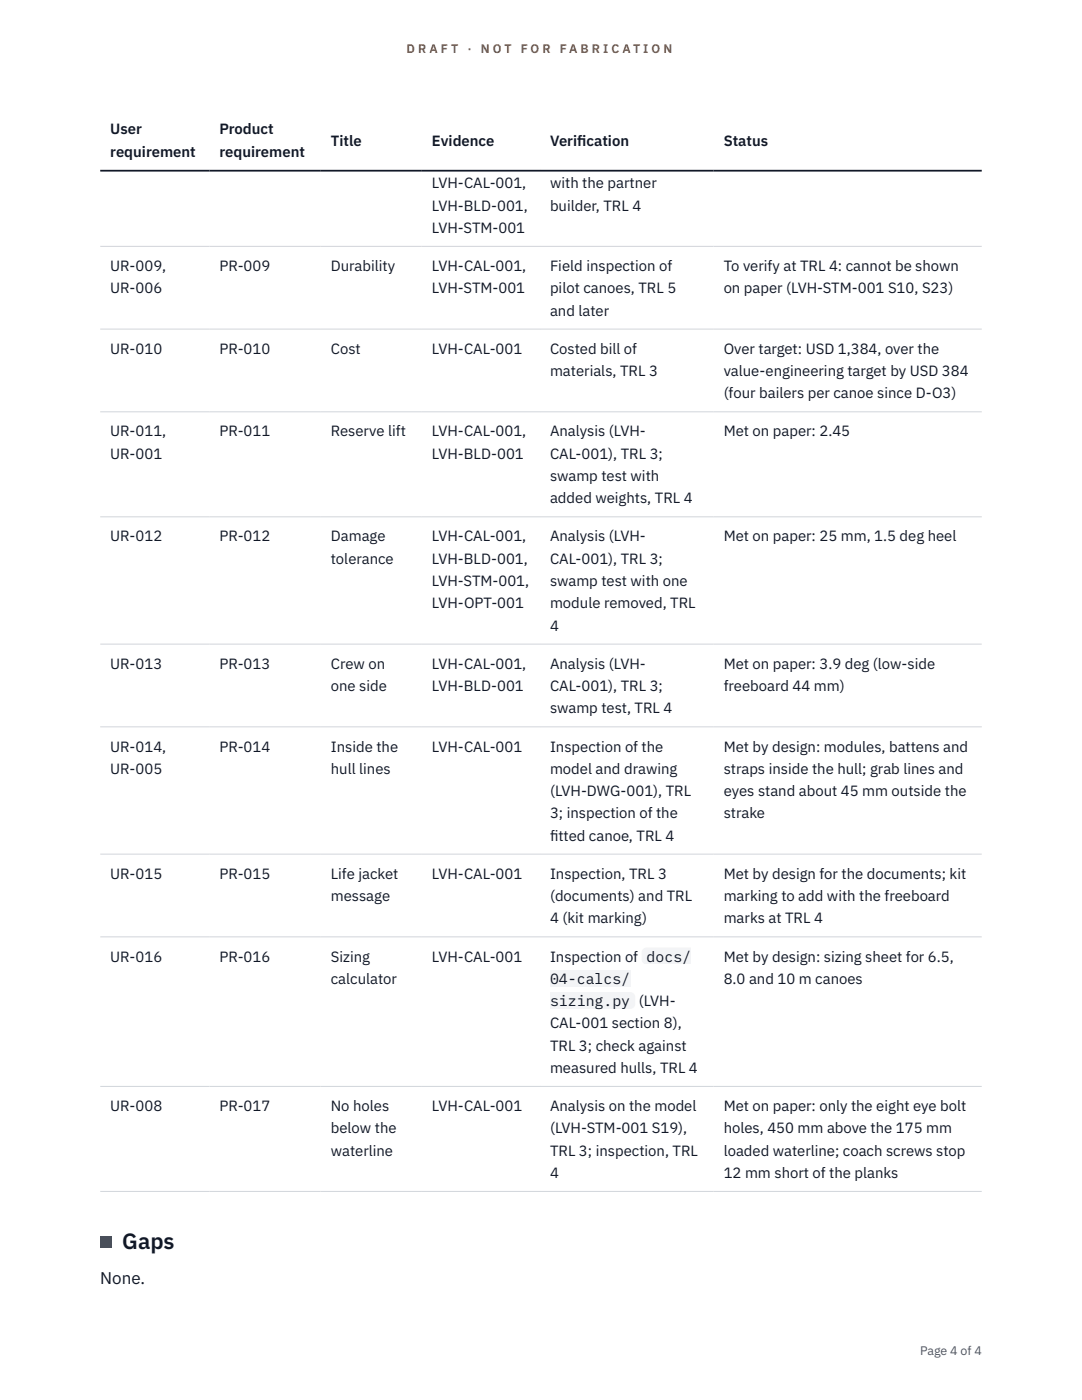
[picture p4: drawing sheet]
<svg xmlns="http://www.w3.org/2000/svg" width="216mm" height="279mm" viewBox="0 0 216 279" stroke-linecap="round" stroke-linejoin="round" font-family="sans-serif">
<defs><g id="words">
<text font-size="4.4" fill="#111827" x="24.4" y="249.3">Gaps</text>
<text font-size="3.4" fill="#111827" x="20" y="256.2">None.</text>
<g font-size="3" fill="#111827">
<text x="22" y="26.8">User</text>
<text x="43.8" y="26.8">Product</text>
<text x="66" y="29.1">Title</text>
<text x="86.2" y="29.1">Evidence</text>
<text x="109.8" y="29.1">Verif</text>
<text x="115.2" y="29.1">ication</text>
<text x="144.4" y="29.1">Status</text>
<text x="22" y="31.3">requirement</text>
<text x="43.8" y="31.3">requirement</text>
<text x="86.2" y="37.6">LVH-CAL-001,</text>
<text x="109.8" y="37.6">with the partner</text>
<text x="86.2" y="42">LVH-BLD-001,</text>
<text x="86.2" y="46.5">LVH-STM-001</text>
<text x="109.8" y="42">builder, TRL 4</text>
<text x="22" y="54.1">UR-009,</text>
<text x="22" y="58.5">UR-006</text>
<text x="43.8" y="54.1">PR-009</text>
<text x="66" y="54.1">Durability</text>
<text x="86.2" y="54.1">LVH-CAL-001,</text>
<text x="86.2" y="58.5">LVH-STM-001</text>
<text x="109.8" y="54.1">Field inspection of</text>
<text x="109.8" y="58.5">pilot canoes, TRL 5</text>
<text x="144.4" y="54.1">To verify at TRL 4: cannot be shown</text>
<text x="144.4" y="58.5">on paper (LVH-STM-001 S10, S23)</text>
<text x="109.8" y="63">and later</text>
<text x="22" y="70.6">UR-010</text>
<text x="43.8" y="70.6">PR-010</text>
<text x="66" y="70.6">Cost</text>
<text x="86.2" y="70.6">LVH-CAL-001</text>
<text x="109.8" y="70.6">Costed bill of</text>
<text x="144.4" y="70.6">Over target: USD 1,384, over the</text>
<text x="109.8" y="75">materials, TRL 3</text>
<text x="144.4" y="75">value-engineering target by USD 384</text>
<text x="144.4" y="79.5">(four bailers per canoe since D-O3)</text>
<text x="22" y="87.1">UR-011,</text>
<text x="43.8" y="87.1">PR-011</text>
<text x="66" y="87.1">Reserve lift</text>
<text x="86.2" y="87.1">LVH-CAL-001,</text>
<text x="109.8" y="87.1">Analysis (LVH-</text>
<text x="144.4" y="87.1">Met on paper: 2.45</text>
<text x="22" y="91.6">UR-001</text>
<text x="86.2" y="91.6">LVH-BLD-001</text>
<text x="109.8" y="91.6">CAL-001), TRL 3;</text>
<text x="109.8" y="96">swamp test with</text>
<text x="109.8" y="100.4">added weights, TRL 4</text>
<text x="22" y="108.1">UR-012</text>
<text x="43.8" y="108.1">PR-012</text>
<text x="66" y="108.1">Damage</text>
<text x="66" y="112.5">tolerance</text>
<text x="86.2" y="108.1">LVH-CAL-001,</text>
<text x="86.2" y="112.5">LVH-BLD-001,</text>
<text x="109.8" y="108.1">Analysis (LVH-</text>
<text x="109.8" y="112.5">CAL-001), TRL 3;</text>
<text x="144.4" y="108.1">Met on paper: 25 mm, 1.5 deg heel</text>
<text x="86.2" y="117">LVH-STM-001,</text>
<text x="109.8" y="117">swamp test with one</text>
<text x="86.2" y="121.4">LVH-OPT-001</text>
<text x="109.8" y="121.4">module removed, TRL</text>
<text x="109.8" y="125.8">4</text>
<text x="22" y="133.5">UR-013</text>
<text x="43.8" y="133.5">PR-013</text>
<text x="66" y="133.5">Crew on</text>
<text x="66" y="137.9">one side</text>
<text x="86.2" y="133.5">LVH-CAL-001,</text>
<text x="86.2" y="137.9">LVH-BLD-001</text>
<text x="109.8" y="133.5">Analysis (LVH-</text>
<text x="109.8" y="137.9">CAL-001), TRL 3;</text>
<text x="144.4" y="133.5">Met on paper: 3.9 deg (low-side</text>
<text x="144.4" y="137.9">freeboard 44 mm)</text>
<text x="109.8" y="142.4">swamp test, TRL 4</text>
<text x="22" y="150">UR-014,</text>
<text x="43.8" y="150">PR-014</text>
<text x="66" y="150">Inside the</text>
<text x="86.2" y="150">LVH-CAL-001</text>
<text x="109.8" y="150">Inspection of the</text>
<text x="144.4" y="150">Met by design: modules, battens and</text>
<text x="22" y="154.4">UR-005</text>
<text x="66" y="154.4">hull lines</text>
<text x="109.8" y="154.4">model and drawing</text>
<text x="144.4" y="154.4">straps inside the hull; grab lines and</text>
<text x="109.8" y="158.9">(LVH-DWG-001), TRL</text>
<text x="144.4" y="158.9">eyes stand about 45 mm outside the</text>
<text x="109.8" y="163.3">3; inspection of the</text>
<text x="109.8" y="167.8">f</text>
<text x="109.8" y="167.8">itted canoe, TRL 4</text>
<text x="144.4" y="163.3">strake</text>
<text x="22" y="175.4">UR-015</text>
<text x="43.8" y="175.4">PR-015</text>
<text x="66" y="175.4">Life jacket</text>
<text x="66" y="179.8">message</text>
<text x="86.2" y="175.4">LVH-CAL-001</text>
<text x="109.8" y="175.4">Inspection, TRL 3</text>
<text x="109.8" y="179.8">(documents) and TRL</text>
<text x="144.4" y="175.4">Met by design for the documents; kit</text>
<text x="144.4" y="179.8">marking to add with the freeboard</text>
<text x="109.8" y="184.3">4 (kit marking)</text>
<text x="144.4" y="184.3">marks at TRL 4</text>
<text x="22" y="191.9">UR-016</text>
<text x="43.8" y="191.9">PR-016</text>
<text x="66" y="191.9">Sizing</text>
<text x="86.2" y="191.9">LVH-CAL-001</text>
<text x="109.8" y="191.9">Inspection of</text>
<text x="129" y="191.9">docs/</text>
<text x="144.4" y="191.9">Met by design: sizing sheet for 6.5,</text>
<text x="66" y="196.3">calculator</text>
<text x="109.8" y="196.3">04-calcs/</text>
<text x="144.4" y="196.3">8.0 and 10 m canoes</text>
<text x="109.8" y="200.8">sizing.py</text>
<text x="127.5" y="200.8">(LVH-</text>
<text x="109.8" y="205.2">CAL-001 section 8),</text>
<text x="109.8" y="209.7">TRL 3; check against</text>
<text x="109.8" y="214.1">measured hulls, TRL 4</text>
<text x="22" y="221.7">UR-008</text>
<text x="43.8" y="221.7">PR-017</text>
<text x="66" y="221.7">No holes</text>
<text x="86.2" y="221.7">LVH-CAL-001</text>
<text x="109.8" y="221.7">Analysis on the model</text>
<text x="144.4" y="221.7">Met on paper: only the eight eye bolt</text>
<text x="66" y="226.2">below the</text>
<text x="109.8" y="226.2">(LVH-STM-001 S19),</text>
<text x="144.4" y="226.2">holes, 450 mm above the 175 mm</text>
<text x="66" y="230.6">waterline</text>
<text x="109.8" y="230.6">TRL 3; inspection, TRL</text>
<text x="144.4" y="230.6">loaded waterline; coach screws stop</text>
<text x="109.8" y="235.1">4</text>
<text x="144.4" y="235.1">12 mm short of the planks</text>
</g>
<g font-size="2.5" fill="#b45309">
<text x="81.1" y="10.5">D R A F T</text>
<text x="93.3" y="10.5">·</text>
<text x="95.9" y="10.5">N O T</text>
<text x="103.9" y="10.5">F O R</text>
<text x="111.7" y="10.5">F A B R I C A T I O N</text>
</g>
<text font-size="2.5" fill="#4b5563" x="183.6" y="270.3">Page 4 of 4</text>
</g></defs>
<path d="M20 49.2h175.9M20 65.7h175.9M20 82.2h175.9M20 103.1h175.9M20 128.5h175.9M20 145.1h175.9M20 170.5h175.9M20 187h175.9M20 216.8h175.9M20 237.8h175.9" fill="none" stroke="#d1d5db" stroke-width=".2"/>
<path d="M20 34.1h175.9" fill="none" stroke="#111827" stroke-width=".35"/>
<g fill="#f3f4f6">
<path d="M128 189.1h9.9v3.4h-9.9z"/>
<path d="M109.8 193.5h16v3.4h-16z"/>
<path d="M109.8 198h17v3.4h-17z"/>
</g>
<path d="M20 246.7h2.2v2.2h-2.2z" fill="#0f766e"/>
<use href="#words"/>
</svg>
